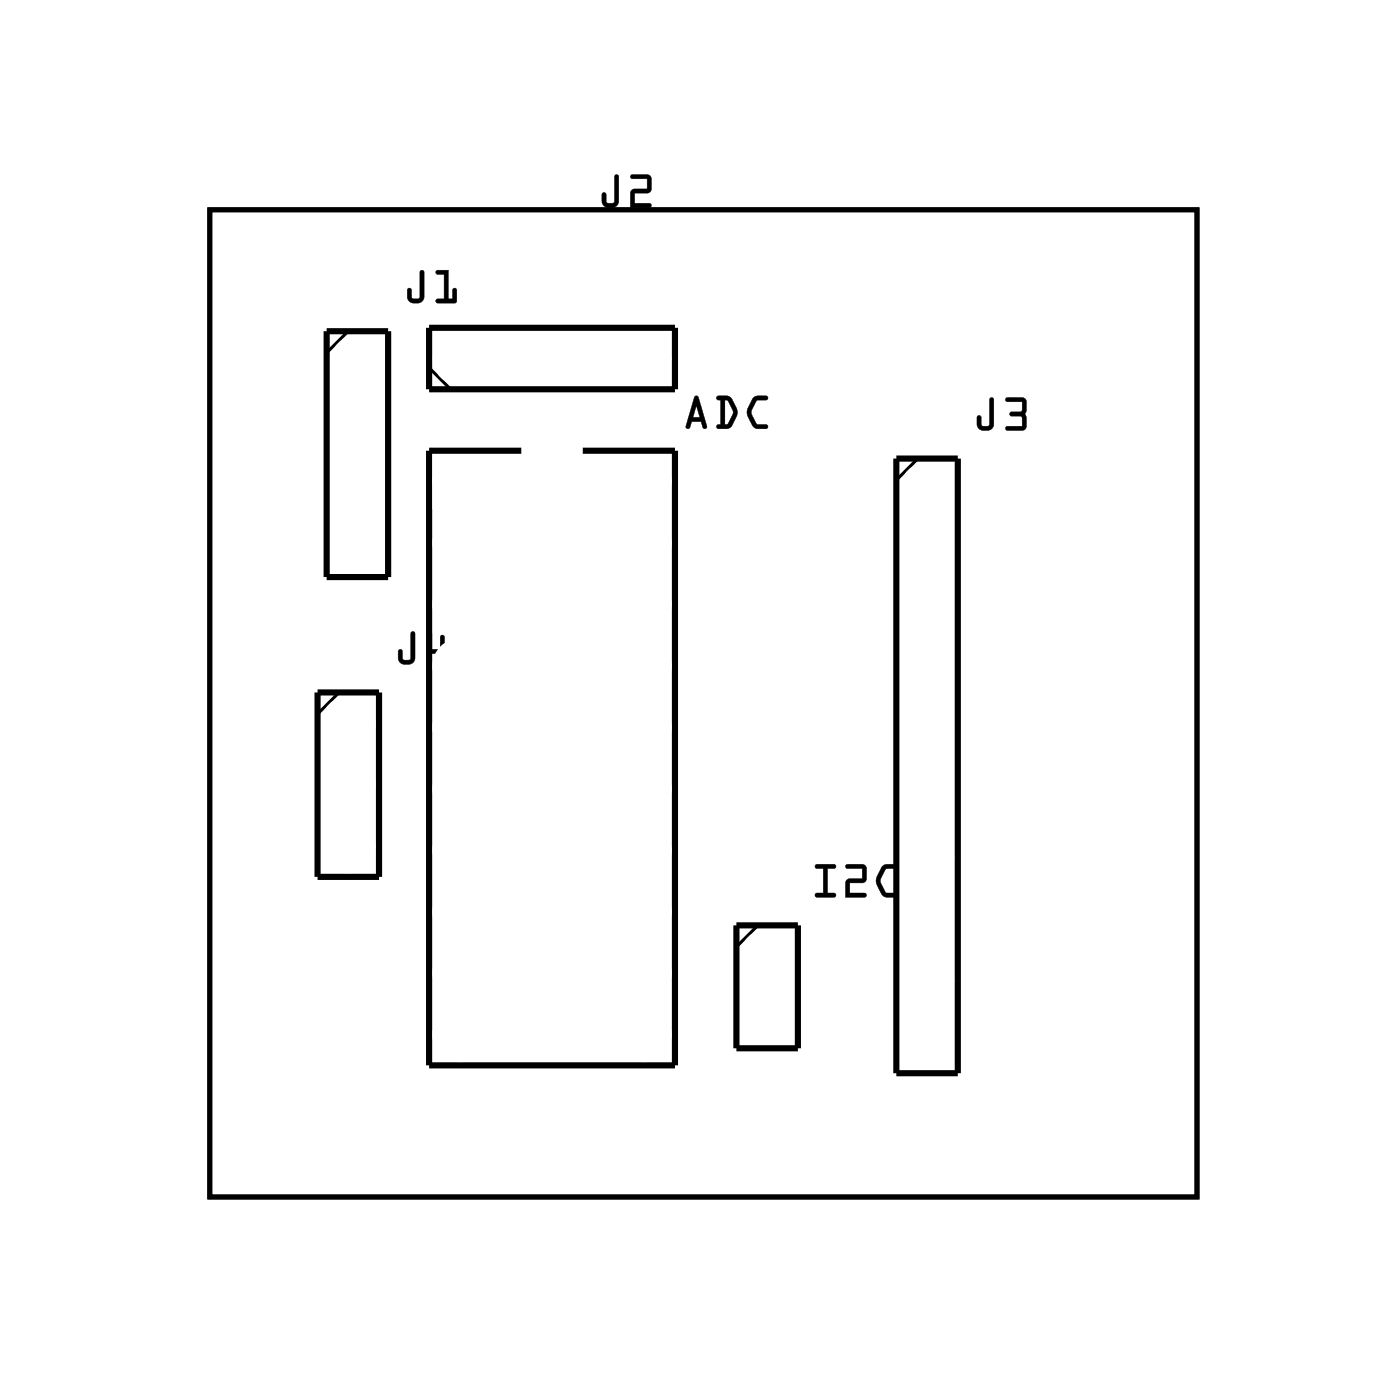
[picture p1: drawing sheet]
<svg xmlns="http://www.w3.org/2000/svg" width="58mm" height="58mm" viewBox="0 0 58 58" stroke-linecap="round" stroke-linejoin="round" font-family="sans-serif">
<path d="M8.7 8.7h40.8v40.8h-40.8z" fill="none" stroke="#000" stroke-width=".2"/>
<path d="M8.7 8.7h40.8v40.8h-40.8z" fill="none" stroke="#000" stroke-width=".04"/>
<path d="M13.5 13.7h2.5v10.1h-2.5zM17.7 13.5h10.2v2.6h-10.2zM21.5 18.6h-3.8v25.4h10.2v-25.4h-3.8M37 19h2.6v25.4h-2.6zM13.1 28.6h2.6v7.6h-2.6zM30.4 38.2h2.6v5.1h-2.6z" fill="none" stroke="#000" stroke-width=".25"/>
<path d="M14.4 13.7l-.9 .9M17.7 15.2l.9 .9M37.9 19l-.9 .8M14 28.6l-.9 .9M31.3 38.2l-.9 .9" fill="none" stroke="#000" stroke-width=".13"/>
<g fill="#000">
<path d="M17.4 11.2l.1 .1v1a.37 .37 0 0 1-.3 .2 .37 .37 0 0 1-.4-.2v-.3a.1 .1 0 0 1 .1-.1 .1 .1 0 0 1 .1 .1v.3h.3zM17.4 11.2v1.1h-.4l-.1-.4-.1 .1v.3a.35 .35 0 0 0 .4 .2 .35 .35 0 0 0 .3-.2v-1zM18 11.2h.5v1.2h.2v-.4a.1 .1 0 0 1 .1-.1 .1 .1 0 0 1 .1 .1v.5h-.8a.1 .1 0 0 1-.1-.1 .1 .1 0 0 1 .1-.1l.3 .1v-1.1h-.3zM18 11.2l.1 .1h.3v1.1h-.3l-.1 .1h.8v-.6l-.1 .1v.4h-.2v-1.2z"/>
<path d="M17.4 11.2l.1 .1v1a.36 .36 0 0 1-.3 .2 .36 .36 0 0 1-.4-.2v-.3l.1-.1 .1 .1v.3h.3zM18 11.2h.5v1.2h.2v-.4l.1-.1v.6h-.8l.1-.1h.3v-1.1h-.3z"/>
<path d="M25.4 7.2l.2 .1v1a.37 .37 0 0 1-.4 .3 .37 .37 0 0 1-.3-.3v-.3a.1 .1 0 0 1 .1-.1 .1 .1 0 0 1 .1 .1v.4h.3zM25.4 7.2v1.1l-.3 .1-.1-.4h-.1v.3a.35 .35 0 0 0 .3 .3 .35 .35 0 0 0 .4-.3v-1zM26.1 7.2h.6l.2 .1v.6l-.7 .1v.4h.6a.1 .1 0 0 1 .1 .1 .1 .1 0 0 1-.1 .1h-.8l.1-.7 .6-.1v-.4h-.6zM26.1 7.2v.2h.7v.4l-.7 .1v.7h.8v-.2h-.7v-.4l.7-.1v-.6l-.2-.1z"/>
<path d="M25.4 7.2l.2 .1v1a.36 .36 0 0 1-.4 .3 .36 .36 0 0 1-.3-.3v-.3h.1l.1 .4 .3-.1zM26.1 7.2h.6l.2 .1v.6l-.7 .1v.4h.7v.2h-.8v-.7l.6-.1v-.4h-.6z"/>
<path d="M28.7 16.4h.2l.3 1.2v.1h-.2v-.3h-.4l-.1 .3h-.2zM28.7 16.4l-.4 1.2 .2 .1 .1-.3h.4v.3h.2v-.1l-.3-1.2zM28.8 16.8l-.2 .4h.3zM28.8 16.7l.1 .6h-.3zM29.6 16.4h.6l.3 .6-.3 .6-.5 .1a.1 .1 0 0 1-.1-.1 .1 .1 0 0 1 .1-.1h.1v-1h-.2zM29.6 16.4v.1h.2v1.1h-.1l-.1 .1h.5l.3-.5v-.3l-.2-.5zM30 16.5v1h.1l.2-.5-.2-.4zM29.9 16.5l.2 .1 .2 .4-.3 .6h-.1zM31.1 16.4l.5-.1a.1 .1 0 0 1 .1 .1 .1 .1 0 0 1-.1 .1l-.3 .1-.2 .4 .2 .5h.3a.1 .1 0 0 1 .1 .1 .1 .1 0 0 1-.1 .1h-.4l-.3-.5v-.3zM31.1 16.5l-.2 .4a.83 .83 0 0 0 .4 .8h.3l.1-.1-.4-.1-.2-.4v-.2l.2-.4h.4v-.1h-.4z"/>
<path d="M28.7 16.4h.2l.3 1.2v.1h-.1l-.1-.3h-.4l-.1 .3h-.2zM28.8 16.8l-.2 .4h.3zM29.6 16.4h.6a.8 .8 0 0 1 .1 1.2l-.2 .1h-.5v-.1l.2-.1v-1h-.2zM30 16.5v1l.3-.5-.2-.4zM31.1 16.4h.2h.4v.1h-.4l-.3 .5 .3 .5 .4 .1v.1h-.1a.6 .6 0 0 1-.7-.6v-.2z"/>
<path d="M40.9 16.4l.2 .1v1a.37 .37 0 0 1-.4 .3 .37 .37 0 0 1-.3-.3v-.2a.1 .1 0 0 1 .1-.1 .1 .1 0 0 1 .1 .1v.3h.3zM40.9 16.5v1.1h-.3l-.1-.4h-.1v.3a.35 .35 0 0 0 .3 .3 .35 .35 0 0 0 .4-.3v-1zM41.6 16.4h.6l.2 .2-.1 .5 .1 .6-.2 .1h-.6a.1 .1 0 0 1-.1-.1 .1 .1 0 0 1 .1-.1h.6v-.4h-.4a.1 .1 0 0 1-.1-.1 .1 .1 0 0 1 .1-.1h.4v-.4h-.6zM41.6 16.5v.1h.7l-.1 .4h-.4l-.1 .1 .1 .1h.4l.1 .4h-.7v.1l.7 .1 .1-.2-.1-.5 .1-.6-.2-.1z"/>
<path d="M40.9 16.5h.2v1a.36 .36 0 0 1-.4 .3 .36 .36 0 0 1-.3-.3v-.3h.1l.1 .4h.3zM41.6 16.5l.6-.1 .2 .1-.1 .6 .1 .5-.1 .2-.7-.1v-.1h.6v-.4h-.4l-.1-.1 .1-.1h.4v-.4h-.6z"/>
<path d="M17 26.1l.2 .1v1a.37 .37 0 0 1-.4 .3 .37 .37 0 0 1-.4-.3v-.3a.1 .1 0 0 1 .1-.1 .1 .1 0 0 1 .1 .1l.1 .3h.2zM17 26.1v1.1l-.3 .1-.2-.5v.1v.3a.35 .35 0 0 0 .3 .3 .35 .35 0 0 0 .3-.3v-1zM17.7 26.1h.2l-.1 .7h.4v-.5a.1 .1 0 0 1 .1-.1 .1 .1 0 0 1 .1 .1v.5a.09 .09 0 0 1 .1 .1 .09 .09 0 0 1-.1 .1v.4a.1 .1 0 0 1-.1 .1 .1 .1 0 0 1-.1-.1v-.4h-.5zM17.7 26.1v.9h.5v.4h.1l.1-.4v-.1v-.1v-.5h-.2v.5h-.4v-.6z"/>
<path d="M17 26.1l.2 .1v1a.36 .36 0 0 1-.4 .3 .36 .36 0 0 1-.3-.3v-.3v-.1l.1 .1 .1 .4 .3-.1zM17.7 26.1h.1v.7h.4v-.5h.2v.5l.1 .1-.1 .1-.1 .5-.1-.1v-.4h-.5z"/>
<path d="M33.7 35.7h.8a.1 .1 0 0 1 .1 .1 .1 .1 0 0 1-.1 .1h-.3v1h.3a.1 .1 0 0 1 .1 .1 .1 .1 0 0 1-.1 .1h-.7a.1 .1 0 0 1-.1-.1 .1 .1 0 0 1 .1-.1h.2v-1h-.3zM33.7 35.8v.1h.3v1h-.3v.1l.8 .1v-.2h-.3v-1h.3v-.1zM35 35.7h.6l.2 .1v.6l-.7 .1v.4h.6a.1 .1 0 0 1 .1 .1 .1 .1 0 0 1-.1 .1h-.8l.1-.7 .6-.1v-.4h-.6zM35 35.8v.1h.6v.4l-.6 .1-.1 .7h.9v-.2h-.7v-.4l.7-.1v-.6l-.2-.1zM36.5 35.8l.5-.1a.1 .1 0 0 1 .1 .1 .1 .1 0 0 1-.1 .1h-.4l-.2 .5 .2 .5h.4a.1 .1 0 0 1 .1 .1 .1 .1 0 0 1-.1 .1l-.5-.1-.3-.4v-.3zM36.5 35.8l-.3 .4a.83 .83 0 0 0 .4 .9h.4l.1-.1-.1-.1h-.4l-.2-.4v-.2l.2-.4h.4l.1-.1-.1-.1h-.3z"/>
<path d="M33.7 35.7l.8 .1v.1h-.3v1h.3v.2l-.8-.1v-.1h.3v-1h-.3zM35 35.7h.6l.2 .1v.6l-.7 .1v.4h.7v.2h-.9l.1-.7 .6-.1v-.4h-.6zM36.5 35.8l.2-.1 .4 .1-.1 .1h-.4l-.2 .5 .2 .5h.4l.1 .1-.1 .1a.6 .6 0 0 1-.8-.6v-.3z"/>
</g>
<path d="M18.2 19.1h1.6v1.6h-1.6z" fill="#fff"/>
<path d="M18.2 19.1h1.6v1.6h-1.6z" fill="none" stroke="#fff" stroke-width=".76" stroke-linecap="butt"/>
<circle cx="19" cy="19.9" r=".75" fill="#fff"/>
<circle cx="19" cy="19.9" r=".75" fill="none" stroke="#fff" stroke-width=".76" stroke-linecap="butt"/>
<circle cx="26.6" cy="19.9" r=".75" fill="#fff"/>
<circle cx="26.6" cy="19.9" r=".75" fill="none" stroke="#fff" stroke-width=".76" stroke-linecap="butt"/>
<circle cx="19" cy="22.4" r=".75" fill="#fff"/>
<circle cx="19" cy="22.4" r=".75" fill="none" stroke="#fff" stroke-width=".76" stroke-linecap="butt"/>
<circle cx="26.6" cy="22.4" r=".75" fill="#fff"/>
<circle cx="26.6" cy="22.4" r=".75" fill="none" stroke="#fff" stroke-width=".76" stroke-linecap="butt"/>
<circle cx="19" cy="25" r=".75" fill="#fff"/>
<circle cx="19" cy="25" r=".75" fill="none" stroke="#fff" stroke-width=".76" stroke-linecap="butt"/>
<circle cx="26.6" cy="25" r=".75" fill="#fff"/>
<circle cx="26.6" cy="25" r=".75" fill="none" stroke="#fff" stroke-width=".76" stroke-linecap="butt"/>
<circle cx="19" cy="27.5" r=".75" fill="#fff"/>
<circle cx="19" cy="27.5" r=".75" fill="none" stroke="#fff" stroke-width=".76" stroke-linecap="butt"/>
<circle cx="26.6" cy="27.5" r=".75" fill="#fff"/>
<circle cx="26.6" cy="27.5" r=".75" fill="none" stroke="#fff" stroke-width=".76" stroke-linecap="butt"/>
<circle cx="19" cy="30.1" r=".75" fill="#fff"/>
<circle cx="19" cy="30.1" r=".75" fill="none" stroke="#fff" stroke-width=".76" stroke-linecap="butt"/>
<circle cx="26.6" cy="30.1" r=".75" fill="#fff"/>
<circle cx="26.6" cy="30.1" r=".75" fill="none" stroke="#fff" stroke-width=".76" stroke-linecap="butt"/>
<circle cx="19" cy="32.6" r=".75" fill="#fff"/>
<circle cx="19" cy="32.6" r=".75" fill="none" stroke="#fff" stroke-width=".76" stroke-linecap="butt"/>
<circle cx="26.6" cy="32.6" r=".75" fill="#fff"/>
<circle cx="26.6" cy="32.6" r=".75" fill="none" stroke="#fff" stroke-width=".76" stroke-linecap="butt"/>
<circle cx="19" cy="35.1" r=".75" fill="#fff"/>
<circle cx="19" cy="35.1" r=".75" fill="none" stroke="#fff" stroke-width=".76" stroke-linecap="butt"/>
<circle cx="26.6" cy="35.1" r=".75" fill="#fff"/>
<circle cx="26.6" cy="35.1" r=".75" fill="none" stroke="#fff" stroke-width=".76" stroke-linecap="butt"/>
<circle cx="19" cy="37.7" r=".75" fill="#fff"/>
<circle cx="19" cy="37.7" r=".75" fill="none" stroke="#fff" stroke-width=".76" stroke-linecap="butt"/>
<circle cx="26.6" cy="37.7" r=".75" fill="#fff"/>
<circle cx="26.6" cy="37.7" r=".75" fill="none" stroke="#fff" stroke-width=".76" stroke-linecap="butt"/>
<circle cx="19" cy="40.2" r=".75" fill="#fff"/>
<circle cx="19" cy="40.2" r=".75" fill="none" stroke="#fff" stroke-width=".76" stroke-linecap="butt"/>
<circle cx="26.6" cy="40.2" r=".75" fill="#fff"/>
<circle cx="26.6" cy="40.2" r=".75" fill="none" stroke="#fff" stroke-width=".76" stroke-linecap="butt"/>
<circle cx="19" cy="42.8" r=".75" fill="#fff"/>
<circle cx="19" cy="42.8" r=".75" fill="none" stroke="#fff" stroke-width=".76" stroke-linecap="butt"/>
<circle cx="26.6" cy="42.8" r=".75" fill="#fff"/>
<circle cx="26.6" cy="42.8" r=".75" fill="none" stroke="#fff" stroke-width=".76" stroke-linecap="butt"/>
<circle cx="31.7" cy="39.5" r=".74" fill="#fff"/>
<circle cx="31.7" cy="39.5" r=".74" fill="none" stroke="#fff" stroke-width=".76" stroke-linecap="butt"/>
<circle cx="31.7" cy="42.1" r=".74" fill="#fff"/>
<circle cx="31.7" cy="42.1" r=".74" fill="none" stroke="#fff" stroke-width=".76" stroke-linecap="butt"/>
<circle cx="14.8" cy="15" r=".74" fill="#fff"/>
<circle cx="14.8" cy="15" r=".74" fill="none" stroke="#fff" stroke-width=".76" stroke-linecap="butt"/>
<circle cx="14.8" cy="17.5" r=".74" fill="#fff"/>
<circle cx="14.8" cy="17.5" r=".74" fill="none" stroke="#fff" stroke-width=".76" stroke-linecap="butt"/>
<circle cx="14.8" cy="20" r=".74" fill="#fff"/>
<circle cx="14.8" cy="20" r=".74" fill="none" stroke="#fff" stroke-width=".76" stroke-linecap="butt"/>
<circle cx="14.8" cy="22.6" r=".74" fill="#fff"/>
<circle cx="14.8" cy="22.6" r=".74" fill="none" stroke="#fff" stroke-width=".76" stroke-linecap="butt"/>
<circle cx="19" cy="14.8" r=".74" fill="#fff"/>
<circle cx="19" cy="14.8" r=".74" fill="none" stroke="#fff" stroke-width=".76" stroke-linecap="butt"/>
<circle cx="21.5" cy="14.8" r=".74" fill="#fff"/>
<circle cx="21.5" cy="14.8" r=".74" fill="none" stroke="#fff" stroke-width=".76" stroke-linecap="butt"/>
<circle cx="24.1" cy="14.8" r=".74" fill="#fff"/>
<circle cx="24.1" cy="14.8" r=".74" fill="none" stroke="#fff" stroke-width=".76" stroke-linecap="butt"/>
<circle cx="26.6" cy="14.8" r=".74" fill="#fff"/>
<circle cx="26.6" cy="14.8" r=".74" fill="none" stroke="#fff" stroke-width=".76" stroke-linecap="butt"/>
<circle cx="38.3" cy="20.2" r=".74" fill="#fff"/>
<circle cx="38.3" cy="20.2" r=".74" fill="none" stroke="#fff" stroke-width=".76" stroke-linecap="butt"/>
<circle cx="38.3" cy="22.8" r=".74" fill="#fff"/>
<circle cx="38.3" cy="22.8" r=".74" fill="none" stroke="#fff" stroke-width=".76" stroke-linecap="butt"/>
<circle cx="38.3" cy="25.3" r=".74" fill="#fff"/>
<circle cx="38.3" cy="25.3" r=".74" fill="none" stroke="#fff" stroke-width=".76" stroke-linecap="butt"/>
<circle cx="38.3" cy="27.8" r=".74" fill="#fff"/>
<circle cx="38.3" cy="27.8" r=".74" fill="none" stroke="#fff" stroke-width=".76" stroke-linecap="butt"/>
<circle cx="38.3" cy="30.4" r=".74" fill="#fff"/>
<circle cx="38.3" cy="30.4" r=".74" fill="none" stroke="#fff" stroke-width=".76" stroke-linecap="butt"/>
<circle cx="38.3" cy="32.9" r=".74" fill="#fff"/>
<circle cx="38.3" cy="32.9" r=".74" fill="none" stroke="#fff" stroke-width=".76" stroke-linecap="butt"/>
<circle cx="38.3" cy="35.5" r=".74" fill="#fff"/>
<circle cx="38.3" cy="35.5" r=".74" fill="none" stroke="#fff" stroke-width=".76" stroke-linecap="butt"/>
<circle cx="38.3" cy="38" r=".74" fill="#fff"/>
<circle cx="38.3" cy="38" r=".74" fill="none" stroke="#fff" stroke-width=".76" stroke-linecap="butt"/>
<circle cx="38.3" cy="40.5" r=".74" fill="#fff"/>
<circle cx="38.3" cy="40.5" r=".74" fill="none" stroke="#fff" stroke-width=".76" stroke-linecap="butt"/>
<circle cx="38.3" cy="43.1" r=".74" fill="#fff"/>
<circle cx="38.3" cy="43.1" r=".74" fill="none" stroke="#fff" stroke-width=".76" stroke-linecap="butt"/>
<circle cx="14.4" cy="29.9" r=".74" fill="#fff"/>
<circle cx="14.4" cy="29.9" r=".74" fill="none" stroke="#fff" stroke-width=".76" stroke-linecap="butt"/>
<circle cx="14.4" cy="32.4" r=".74" fill="#fff"/>
<circle cx="14.4" cy="32.4" r=".74" fill="none" stroke="#fff" stroke-width=".76" stroke-linecap="butt"/>
<circle cx="14.4" cy="35" r=".74" fill="#fff"/>
<circle cx="14.4" cy="35" r=".74" fill="none" stroke="#fff" stroke-width=".76" stroke-linecap="butt"/>
<circle cx="12.1" cy="46.6" r=".7" fill="#fff"/>
<circle cx="12.1" cy="46.6" r=".7" fill="none" stroke="#fff" stroke-width=".76" stroke-linecap="butt"/>
</svg>
